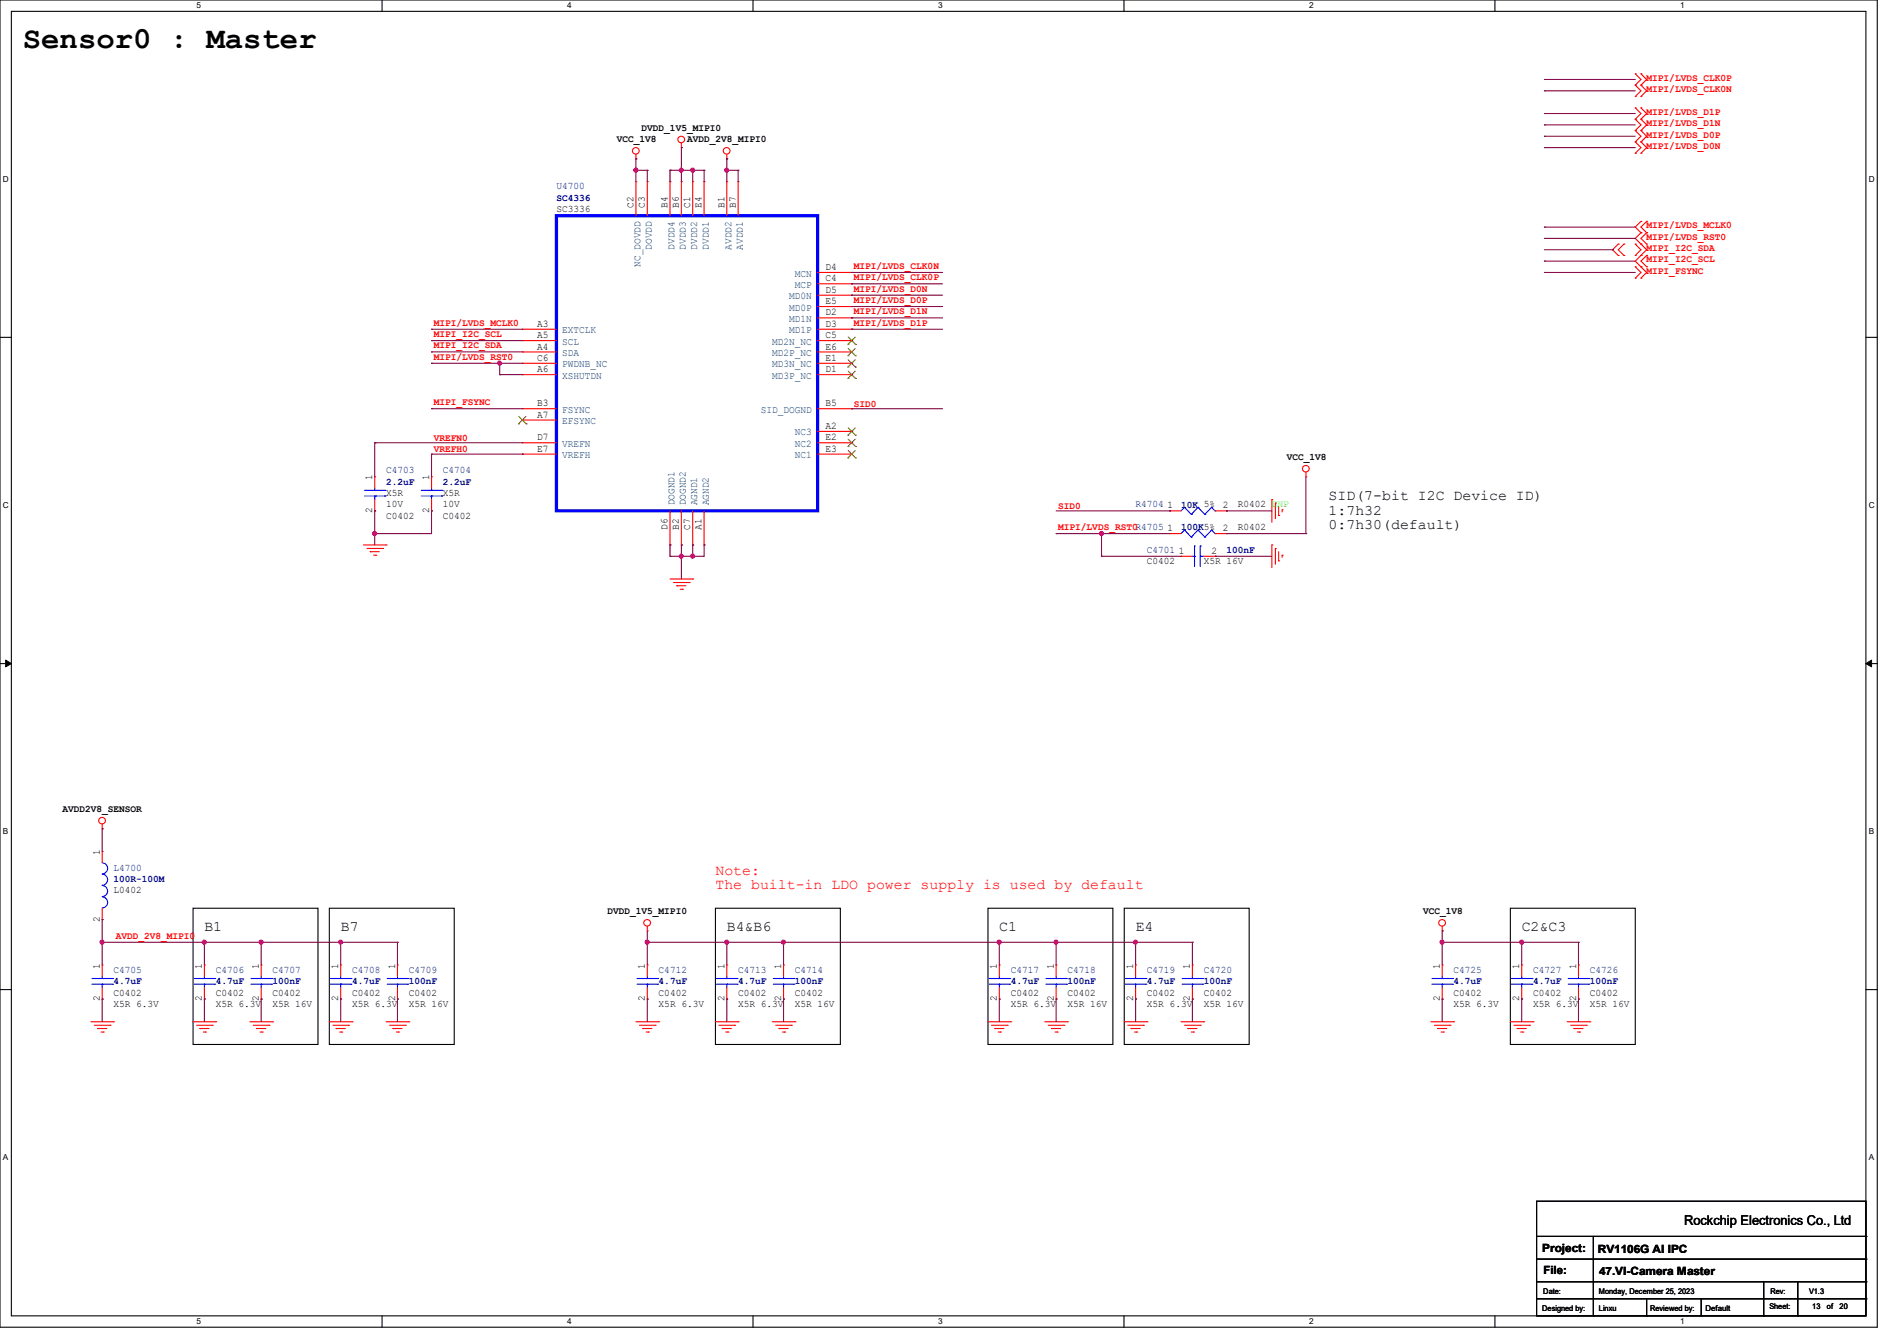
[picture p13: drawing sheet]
<svg xmlns="http://www.w3.org/2000/svg" width="297mm" height="210mm" viewBox="0 0 297 210" stroke-linecap="round" stroke-linejoin="round" font-family="sans-serif">
<defs><g id="words">
<text font-size="4.8" x="3.6" y="7.6">Sensor0 : Master</text>
<g font-size="2.3">
<text x="208" y="78.3">SID(7-bit I2C Device ID)</text>
<text x="208" y="80.6">1:7h32</text>
<text x="208" y="82.9">0:7h30(default)</text>
<text x="32" y="145.9">B1</text>
<text x="53.4" y="145.9">B7</text>
<text x="113.8" y="145.9">B4&amp;B6</text>
<text x="156.5" y="145.9">C1</text>
<text x="177.8" y="145.9">E4</text>
<text x="238.3" y="145.9">C2&amp;C3</text>
</g>
<g font-size="2.3" fill="#f00">
<text x="112" y="137">Note:</text>
<text x="112" y="139.3">The built-in LDO power supply is used by default</text>
</g>
<text font-size="2.1" x="263.7" y="191.9">Rockchip Electronics Co., Ltd</text>
<g font-size="1.8">
<text x="241.5" y="196">Project:</text>
<text x="250.2" y="196.2">RV1106G AI IPC</text>
<text x="241.6" y="199.6">File:</text>
<text x="250.4" y="199.7">47.VI-Camera Master</text>
</g>
<g font-size="1.6" fill="#f00">
<text x="257.8" y="12.7">MIPI/LVDS_CLK0P</text>
<text x="257.8" y="14.4">MIPI/LVDS_CLK0N</text>
<text x="257.8" y="18">MIPI/LVDS_D1P</text>
<text x="257.8" y="19.8">MIPI/LVDS_D1N</text>
<text x="257.8" y="21.5">MIPI/LVDS_D0P</text>
<text x="257.8" y="23.3">MIPI/LVDS_D0N</text>
<text x="257.8" y="35.8">MIPI/LVDS_MCLK0</text>
<text x="257.8" y="39.3">MIPI_I2C_SDA</text>
<text x="257.8" y="41.1">MIPI_I2C_SCL</text>
<text x="257.8" y="37.5">MIPI/LVDS_RST0</text>
<text x="133.7" y="45.7">MIPI/LVDS_D0N</text>
<text x="133.7" y="47.5">MIPI/LVDS_D0P</text>
<text x="133.7" y="42.1">MIPI/LVDS_CLK0N</text>
<text x="133.7" y="43.9">MIPI/LVDS_CLK0P</text>
<text x="257.8" y="42.9">MIPI_FSYNC</text>
<text x="67.9" y="51">MIPI/LVDS_MCLK0</text>
<text x="67.9" y="52.8">MIPI_I2C_SCL</text>
<text x="133.7" y="49.2">MIPI/LVDS_D1N</text>
<text x="133.7" y="51">MIPI/LVDS_D1P</text>
<text x="67.9" y="56.3">MIPI/LVDS_RST0</text>
<text x="67.9" y="54.6">MIPI_I2C_SDA</text>
<text x="67.9" y="63.5">MIPI_FSYNC</text>
<text x="133.7" y="63.7">SID0</text>
<text x="67.9" y="70.8">VREFH0</text>
<text x="67.9" y="69">VREFN0</text>
<text x="165.7" y="83">MIPI/LVDS_RST0R4705</text>
<text x="165.7" y="79.7">SID0</text>
<text x="18.1" y="147">AVDD_2V8_MIPI0</text>
</g>
<g font-size="1.6">
<text x="96.6" y="22.3">VCC_1V8</text>
<text x="100.5" y="20.5">DVDD_1V5_MIPI0</text>
<text x="107.6" y="22.3">AVDD_2V8_MIPI0</text>
<text x="87.1" y="33.2">SC3336</text>
<text x="99.2" y="32.6" transform="rotate(-90 99.2 32.6)">C2</text>
<text x="101" y="32.6" transform="rotate(-90 101 32.6)">C3</text>
<text x="104.5" y="32.6" transform="rotate(-90 104.5 32.6)">B4</text>
<text x="106.3" y="32.6" transform="rotate(-90 106.3 32.6)">B6</text>
<text x="108.1" y="32.6" transform="rotate(-90 108.1 32.6)">C1</text>
<text x="109.9" y="32.6" transform="rotate(-90 109.9 32.6)">E4</text>
<text x="113.4" y="32.6" transform="rotate(-90 113.4 32.6)">B1</text>
<text x="115.2" y="32.6" transform="rotate(-90 115.2 32.6)">B7</text>
<text x="129.2" y="47.6">E5</text>
<text x="129.2" y="45.8">D5</text>
<text x="129.2" y="44.1">C4</text>
<text x="129.2" y="42.3">D4</text>
<text x="84.1" y="51.2">A3</text>
<text x="84.1" y="53">A5</text>
<text x="129.2" y="53">C5</text>
<text x="129.2" y="51.2">D3</text>
<text x="129.2" y="49.4">D2</text>
<text x="84.1" y="54.7">A4</text>
<text x="84.1" y="56.5">C6</text>
<text x="84.1" y="58.3">A6</text>
<text x="129.2" y="58.3">D1</text>
<text x="129.2" y="56.5">E1</text>
<text x="129.2" y="54.7">E6</text>
<text x="84.1" y="65.4">A7</text>
<text x="84.1" y="63.6">B3</text>
<text x="129.2" y="63.6">B5</text>
<text x="84.1" y="69">D7</text>
<text x="84.1" y="70.7">E7</text>
<text x="129.2" y="70.7">E3</text>
<text x="129.2" y="69">E2</text>
<text x="129.2" y="67.2">A2</text>
<text x="58.3" y="75.2" transform="rotate(-90 58.3 75.2)">1</text>
<text x="60.5" y="77.7">X5R</text>
<text x="67.2" y="75.2" transform="rotate(-90 67.2 75.2)">1</text>
<text x="69.3" y="77.7">X5R</text>
<text x="201.5" y="72">VCC_1V8</text>
<text x="58.3" y="80.3" transform="rotate(-90 58.3 80.3)">2</text>
<text x="60.5" y="81.2">C0402</text>
<text x="60.5" y="79.5">10V</text>
<text x="67.2" y="80.3" transform="rotate(-90 67.2 80.3)">2</text>
<text x="69.3" y="81.2">C0402</text>
<text x="69.3" y="79.5">10V</text>
<text x="104.5" y="83" transform="rotate(-90 104.5 83)">D6</text>
<text x="106.3" y="83" transform="rotate(-90 106.3 83)">B2</text>
<text x="108.1" y="83" transform="rotate(-90 108.1 83)">C7</text>
<text x="109.9" y="83" transform="rotate(-90 109.9 83)">A1</text>
<text x="182.8" y="83.2">1</text>
<text x="182.8" y="79.6">1</text>
<text x="191.5" y="83.2">2</text>
<text x="191.5" y="79.6">2</text>
<text x="193.8" y="83">R0402</text>
<text x="193.8" y="79.5">R0402 DNP</text>
<text x="179.6" y="88.3">C0402</text>
<text x="184.6" y="86.7">1</text>
<text x="188.5" y="88.3">X5R 16V</text>
<text x="189.7" y="86.7">2</text>
<text x="9.8" y="127.2">AVDD2V8_SENSOR</text>
<text x="15.6" y="133.9" transform="rotate(-90 15.6 133.9)">1</text>
<text x="17.8" y="139.9">L0402</text>
<text x="95.1" y="143.2">DVDD_1V5_MIPI0</text>
<text x="222.8" y="143.2">VCC_1V8</text>
<text x="15.6" y="144.4" transform="rotate(-90 15.6 144.4)">2</text>
<text x="15.6" y="151.7" transform="rotate(-90 15.6 151.7)">1</text>
<text x="17.8" y="155.9">C0402</text>
<text x="31.6" y="151.7" transform="rotate(-90 31.6 151.7)">1</text>
<text x="33.8" y="155.9">C0402</text>
<text x="40.5" y="151.7" transform="rotate(-90 40.5 151.7)">1</text>
<text x="42.7" y="155.9">C0402</text>
<text x="53" y="151.7" transform="rotate(-90 53 151.7)">1</text>
<text x="55.1" y="155.9">C0402</text>
<text x="61.8" y="151.7" transform="rotate(-90 61.8 151.7)">1</text>
<text x="64" y="155.9">C0402</text>
<text x="101" y="151.7" transform="rotate(-90 101 151.7)">1</text>
<text x="103.1" y="155.9">C0402</text>
<text x="113.4" y="151.7" transform="rotate(-90 113.4 151.7)">1</text>
<text x="115.6" y="155.9">C0402</text>
<text x="122.3" y="151.7" transform="rotate(-90 122.3 151.7)">1</text>
<text x="124.5" y="155.9">C0402</text>
<text x="156.1" y="151.7" transform="rotate(-90 156.1 151.7)">1</text>
<text x="158.2" y="155.9">C0402</text>
<text x="165" y="151.7" transform="rotate(-90 165 151.7)">1</text>
<text x="167.1" y="155.9">C0402</text>
<text x="177.4" y="151.7" transform="rotate(-90 177.4 151.7)">1</text>
<text x="179.6" y="155.9">C0402</text>
<text x="186.3" y="151.7" transform="rotate(-90 186.3 151.7)">1</text>
<text x="188.5" y="155.9">C0402</text>
<text x="225.4" y="151.7" transform="rotate(-90 225.4 151.7)">1</text>
<text x="227.6" y="155.9">C0402</text>
<text x="237.9" y="151.7" transform="rotate(-90 237.9 151.7)">1</text>
<text x="240" y="155.9">C0402</text>
<text x="246.8" y="151.7" transform="rotate(-90 246.8 151.7)">1</text>
<text x="248.9" y="155.9">C0402</text>
<text x="15.6" y="156.8" transform="rotate(-90 15.6 156.8)">2</text>
<text x="17.8" y="157.7">X5R 6.3V</text>
<text x="31.6" y="156.8" transform="rotate(-90 31.6 156.8)">2</text>
<text x="33.8" y="157.7">X5R 6.3V</text>
<text x="40.5" y="156.8" transform="rotate(-90 40.5 156.8)">2</text>
<text x="42.7" y="157.7">X5R 16V</text>
<text x="53" y="156.8" transform="rotate(-90 53 156.8)">2</text>
<text x="55.1" y="157.7">X5R 6.3V</text>
<text x="61.8" y="156.8" transform="rotate(-90 61.8 156.8)">2</text>
<text x="64" y="157.7">X5R 16V</text>
<text x="101" y="156.8" transform="rotate(-90 101 156.8)">2</text>
<text x="103.1" y="157.7">X5R 6.3V</text>
<text x="113.4" y="156.8" transform="rotate(-90 113.4 156.8)">2</text>
<text x="115.6" y="157.7">X5R 6.3V</text>
<text x="122.3" y="156.8" transform="rotate(-90 122.3 156.8)">2</text>
<text x="124.5" y="157.7">X5R 16V</text>
<text x="156.1" y="156.8" transform="rotate(-90 156.1 156.8)">2</text>
<text x="158.2" y="157.7">X5R 6.3V</text>
<text x="165" y="156.8" transform="rotate(-90 165 156.8)">2</text>
<text x="167.1" y="157.7">X5R 16V</text>
<text x="177.4" y="156.8" transform="rotate(-90 177.4 156.8)">2</text>
<text x="179.6" y="157.7">X5R 6.3V</text>
<text x="186.3" y="156.8" transform="rotate(-90 186.3 156.8)">2</text>
<text x="188.5" y="157.7">X5R 16V</text>
<text x="225.4" y="156.8" transform="rotate(-90 225.4 156.8)">2</text>
<text x="227.6" y="157.7">X5R 6.3V</text>
<text x="237.9" y="156.8" transform="rotate(-90 237.9 156.8)">2</text>
<text x="240" y="157.7">X5R 6.3V</text>
<text x="246.8" y="156.8" transform="rotate(-90 246.8 156.8)">2</text>
<text x="248.9" y="157.7">X5R 16V</text>
</g>
<g font-size="1.6" fill="#000080">
<text x="87.1" y="29.7">U4700</text>
<text x="87.1" y="31.5">SC4336</text>
<text x="60.5" y="74.1">C4703</text>
<text x="60.5" y="75.9">2.2uF</text>
<text x="69.3" y="74.1">C4704</text>
<text x="69.3" y="75.9">2.2uF</text>
<text x="177.8" y="79.5">R4704</text>
<text x="184.9" y="83.1">100K5%</text>
<text x="184.9" y="79.5">10K 5%</text>
<text x="179.6" y="86.6">C4701</text>
<text x="192" y="86.6">100nF</text>
<text x="17.8" y="136.4">L4700</text>
<text x="17.8" y="138.2">100R-100M</text>
<text x="17.8" y="152.4">C4705</text>
<text x="17.8" y="154.2">4.7uF</text>
<text x="33.8" y="152.4">C4706</text>
<text x="33.8" y="154.2">4.7uF</text>
<text x="42.7" y="152.4">C4707</text>
<text x="42.7" y="154.2">100nF</text>
<text x="55.1" y="152.4">C4708</text>
<text x="55.1" y="154.2">4.7uF</text>
<text x="64" y="152.4">C4709</text>
<text x="64" y="154.2">100nF</text>
<text x="103.1" y="152.4">C4712</text>
<text x="103.1" y="154.2">4.7uF</text>
<text x="115.6" y="152.4">C4713</text>
<text x="115.6" y="154.2">4.7uF</text>
<text x="124.5" y="152.4">C4714</text>
<text x="124.5" y="154.2">100nF</text>
<text x="158.2" y="152.4">C4717</text>
<text x="158.2" y="154.2">4.7uF</text>
<text x="167.1" y="152.4">C4718</text>
<text x="167.1" y="154.2">100nF</text>
<text x="179.6" y="152.4">C4719</text>
<text x="179.6" y="154.2">4.7uF</text>
<text x="188.5" y="152.4">C4720</text>
<text x="188.5" y="154.2">100nF</text>
<text x="227.6" y="152.4">C4725</text>
<text x="227.6" y="154.2">4.7uF</text>
<text x="240" y="152.4">C4727</text>
<text x="240" y="154.2">4.7uF</text>
<text x="248.9" y="152.4">C4726</text>
<text x="248.9" y="154.2">100nF</text>
</g>
<g font-size="1.6" fill="#004080">
<text x="100.3" y="41.8" transform="rotate(-90 100.3 41.8)">NC_DOVDD</text>
<text x="102.1" y="39.1" transform="rotate(-90 102.1 39.1)">DOVDD</text>
<text x="105.6" y="39.1" transform="rotate(-90 105.6 39.1)">DVDD4</text>
<text x="107.4" y="39.1" transform="rotate(-90 107.4 39.1)">DVDD3</text>
<text x="109.2" y="39.1" transform="rotate(-90 109.2 39.1)">DVDD2</text>
<text x="111" y="39.1" transform="rotate(-90 111 39.1)">DVDD1</text>
<text x="114.5" y="39.1" transform="rotate(-90 114.5 39.1)">AVDD2</text>
<text x="116.3" y="39.1" transform="rotate(-90 116.3 39.1)">AVDD1</text>
<text x="123.6" y="46.9">MD0N</text>
<text x="124.5" y="45.1">MCP</text>
<text x="124.5" y="43.3">MCN</text>
<text x="88" y="52.2">EXTCLK</text>
<text x="88" y="54">SCL</text>
<text x="120.9" y="54">MD2N_NC</text>
<text x="123.6" y="52.2">MD1P</text>
<text x="123.6" y="50.4">MD1N</text>
<text x="123.6" y="48.6">MD0P</text>
<text x="88" y="55.8">SDA</text>
<text x="88" y="57.5">PWDNB_NC</text>
<text x="88" y="59.3">XSHUTDN</text>
<text x="120.9" y="59.3">MD3P_NC</text>
<text x="120.9" y="57.5">MD3N_NC</text>
<text x="120.9" y="55.8">MD2P_NC</text>
<text x="88" y="64.6">FSYNC</text>
<text x="119.1" y="64.6">SID_DOGND</text>
<text x="88" y="66.4">EFSYNC</text>
<text x="88" y="70">VREFN</text>
<text x="88" y="71.8">VREFH</text>
<text x="124.5" y="71.8">NC1</text>
<text x="124.5" y="70">NC2</text>
<text x="124.5" y="68.2">NC3</text>
<text x="105.6" y="79.1" transform="rotate(-90 105.6 79.1)">DOGND1</text>
<text x="107.4" y="79.1" transform="rotate(-90 107.4 79.1)">DOGND2</text>
<text x="109.2" y="79.1" transform="rotate(-90 109.2 79.1)">AGND1</text>
<text x="111" y="79.1" transform="rotate(-90 111 79.1)">AGND2</text>
</g>
<g font-size="1.3">
<text x="30.8" y="1.3">5</text>
<text x="88.8" y="1.3">4</text>
<text x="146.9" y="1.3">3</text>
<text x="205" y="1.3">2</text>
<text x="263.1" y="1.3">1</text>
<text x=".5" y="28.4">D</text>
<text x="292.6" y="28.4">D</text>
<text x=".5" y="79.5">C</text>
<text x="292.6" y="79.5">C</text>
<text x=".5" y="130.6">B</text>
<text x="292.6" y="130.6">B</text>
<text x=".5" y="181.7">A</text>
<text x="292.6" y="181.7">A</text>
<text x="30.8" y="207.4">5</text>
<text x="88.8" y="207.4">4</text>
<text x="146.9" y="207.4">3</text>
<text x="205" y="207.4">2</text>
<text x="263.1" y="207.4">1</text>
</g>
<g font-size="1.2">
<text x="241.6" y="202.6">Date:</text>
<text x="250.4" y="202.6">Monday, December 25, 2023</text>
<text x="277.2" y="202.6">Rev:</text>
<text x="283.2" y="202.6">V1.3</text>
<text x="241.5" y="205.3">Designed by:</text>
<text x="250.4" y="205.3">Linxu</text>
<text x="258.4" y="205.3">Reviewed by:</text>
<text x="267" y="205.3">Default</text>
<text x="277" y="205.1">Sheet:</text>
<text x="283.8" y="205.1">13</text>
<text x="286" y="205.1">of</text>
<text x="288" y="205.1">20</text>
</g>
</g></defs>
<path d="M0 0h293.9v207.9h-293.9zM1.8 1.8h290.3v204.3h-290.3z" fill="none" stroke="#000" stroke-width=".17"/>
<g fill="#fff">
<path d="M30.8 .2h.7v1.4h-.7z"/>
<path d="M30.8 206.2h.7v1.4h-.7z"/>
</g>
<path d="M59.8 0v1.8M59.8 206.1v1.8" fill="none" stroke="#000" stroke-width=".17"/>
<g fill="#fff">
<path d="M88.8 .2h.7v1.4h-.7z"/>
<path d="M88.8 206.2h.7v1.4h-.7z"/>
</g>
<path d="M117.9 0v1.8M117.9 206.1v1.8" fill="none" stroke="#000" stroke-width=".17"/>
<g fill="#fff">
<path d="M146.9 .2h.7v1.4h-.7z"/>
<path d="M146.9 206.2h.7v1.4h-.7z"/>
</g>
<path d="M176 0v1.8M176 206.1v1.8" fill="none" stroke="#000" stroke-width=".17"/>
<g fill="#fff">
<path d="M205 .2h.7v1.4h-.7z"/>
<path d="M205 206.2h.7v1.4h-.7z"/>
</g>
<path d="M234.1 0v1.8M234.1 206.1v1.8" fill="none" stroke="#000" stroke-width=".17"/>
<g fill="#fff">
<path d="M263.1 .2h.6v1.4h-.6z"/>
<path d="M263.1 206.2h.6v1.4h-.6z"/>
<path d="M.5 27.3h.9v1.4h-.9z"/>
<path d="M292.6 27.3h.9v1.4h-.9z"/>
<path d="M.5 78.4h.9v1.4h-.9z"/>
<path d="M292.6 78.4h.9v1.4h-.9z"/>
</g>
<path d="M0 52.8h1.8M292.1 52.8h1.8" fill="none" stroke="#000" stroke-width=".17"/>
<g fill="#fff">
<path d="M.5 129.5h.8v1.4h-.8z"/>
<path d="M292.6 129.5h.8v1.4h-.8z"/>
</g>
<path d="M0 103.9h1.8M292.1 103.9h1.8" fill="none" stroke="#000" stroke-width=".17"/>
<path d="M.9 103.4l.9 .5-.9 .5zM292.1 103.9l.9-.5v1z" fill="#000" stroke="#000" stroke-width=".16"/>
<g fill="#fff">
<path d="M.5 180.5h.8v1.4h-.8z"/>
<path d="M292.6 180.5h.8v1.4h-.8z"/>
</g>
<g fill="none" stroke="#000" stroke-width=".17">
<path d="M0 155h1.8M30.2 142.2h19.6v21.4h-19.6zM51.6 142.2h19.5v21.4h-19.5zM112 142.2h19.6v21.4h-19.6zM154.7 142.2h19.5v21.4h-19.5zM176 142.2h19.6v21.4h-19.6zM236.5 142.2h19.5v21.4h-19.5zM292.1 155h1.8M240.6 188.1h51.5v18h-51.5zM240.6 193.6h51.5M240.6 197.2h51.5M249.5 193.6v12.5"/>
<path d="M292.1 193.6h.1M292.1 197.2h.1M240.6 200.7h51.5M240.6 203.4h51.5M249.5 206.1h.1M257.8 206.1h.1M257.8 203.4v2.7M266.4 206.1h.1M266.4 203.4v2.7M276.1 206.1h.1M276.1 200.7v5.4M281.5 206.1h.1"/>
<path d="M281.5 200.7v5.4M292.1 200.7h.1M292.1 203.4h.1"/>
</g>
<g fill="none" stroke="#f00" stroke-width=".17">
<path d="M256 13.3h.1M256 11.6h.1M256 15.1h.1M256 18.7h.1M256 16.9h.1M256 11.6l.9 .8-.9 .9M256 13.3l.9 .9-.9 .9M256 16.9l.9 .9-.9 .9M256 18.7l.9 .9-.9 .8M256.9 13.3h.1M256.9 11.6h.1M256.9 15.1h.1"/>
<path d="M256.9 18.7h.1M256.9 16.9h.1M256.9 11.6l.9 .8-.9 .9M256.9 13.3l.9 .9-.9 .9M256.9 16.9l.9 .9-.9 .9M256.9 18.7l.9 .9-.9 .8M99.6 24.9h.1M99.6 28.4h.1M99.6 24.2v.7M99.6 28.4v5.4M101.3 28.4h.1M101.3 28.4v5.4"/>
<path d="M104.9 28.4h.1M104.9 28.4v5.4M106.7 23.1h.1M106.7 28.4h.1M106.7 22.4v.7M106.7 28.4v5.4M108.5 28.4h.1M108.5 28.4v5.4M110.2 28.4h.1M110.2 28.4v5.4M113.8 24.9h.1M113.8 28.4h.1"/>
<path d="M113.8 24.2v.7M113.8 28.4v5.4M115.6 28.4h.1M115.6 28.4v5.4M253.4 38.2h.1M253.4 38.2l-.9 .9 .9 .9M254.3 38.2h.1M254.3 38.2l-.9 .9 .9 .9M256 38.2h.1M256 20.4h.1M256 22.2h.1M256 24h.1"/>
<path d="M256 38.2l.9 .9-.9 .9M256 20.4l.9 .9-.9 .9M256 22.2l.9 .9-.9 .9M256.9 38.2h.1M256.9 36.4h.1M256.9 34.7h.1M256.9 20.4h.1M256.9 22.2h.1M256.9 24h.1M256.9 34.7l-.9 .9 .9 .8M256.9 36.4l-.9 .9 1.8 1.8-1.8 1.8 1.8 1.8-.9 .9M256.9 20.4l.9 .9-.9 .9"/>
<path d="M256.9 22.2l.9 .9-.9 .9M257.8 38.2h.1M257.8 36.4h.1M257.8 34.7h.1M257.8 34.7l-.9 .9 .9 .8M257.8 36.4l-.9 .9 .9 .9M81.8 51.6h.1M81.8 53.3h.1M81.8 55.1h.1M81.8 56.9h.1M81.8 58.7h.1M81.8 51.6h5.3"/>
<path d="M81.8 53.3h5.3M81.8 55.1h5.3M81.8 56.9h5.3M81.8 58.7h5.3M128 51.6h5.3M128 53.3h5.3M128 55.1h5.3M128 56.9h5.3M128 58.7h5.3M128 49.8h5.3M128 48h5.3M128 46.2h5.3"/>
<path d="M128 44.4h5.3M128 42.7h5.3M133.3 58.7h.1M133.3 56.9h.1M133.3 55.1h.1M133.3 53.3h.1M133.3 51.6h.1M133.3 49.8h.1M133.3 48h.1M133.3 46.2h.1M133.3 44.4h.1M133.3 42.7h.1"/>
<path d="M253.4 40h.1M254.3 40h.1M256 40h.1M256 43.6h.1M256 41.8h.1M256 41.8l.9 .9-.9 .9M256.9 40h.1M256.9 41.8h.1M256.9 43.6h.1M257.8 41.8h.1M257.8 40h.1M257.8 40l-.9 .9 .9 .9"/>
<path d="M58.7 74.7h.1M58.7 74.7v1.8M58.7 78.2v1.8M67.6 74.7h.1M67.6 74.7v1.8M67.6 78.2v1.8M81.8 65.8h.1M81.8 69.3h.1M81.8 71.1h.1M81.8 64h.1M81.8 64h5.3M81.8 65.8h5.3"/>
<path d="M81.8 69.3h5.3M81.8 71.1h5.3M128 64h5.3M128 69.3h5.3M128 71.1h5.3M128 67.6h5.3M133.3 64h.1M133.3 71.1h.1M133.3 69.3h.1M133.3 67.6h.1M199.1 78.2h.1M199.1 78.2v3.6"/>
<path d="M199.7 78.8h.1M199.7 78.8v2.4M200.2 79.3v1.4M200.7 79.8h.1M200.7 79.8v.4M204.5 74.7h.1M204.5 74v.7M56.9 85.3h3.6M57.4 85.9h2.5M58 86.4h.1M58 86.4h1.4M58.5 87h.3"/>
<path d="M58.7 80h.1M58.8 87h.1M59.9 85.9h.1M60.5 85.3h.1M67.6 80h.1M104.9 85.3h.1M104.9 90.7h3.6M104.9 80v5.3M105.5 91.2h2.4M106 91.7h.1M106 91.7h1.4M106.5 92.3h.3"/>
<path d="M106.7 85.3h.1M106.7 80v5.3M106.8 92.3h.1M107.9 91.2h.1M108.5 90.7h.1M108.5 85.3h.1M108.5 80v5.3M110.2 85.3h.1M110.2 80v5.3M183.1 83.6h.1M183.1 80h.1M183.1 83.6h1.8"/>
<path d="M183.1 80h1.8M184.9 87.1h.1M184.9 87.1h1.8M188.5 87.1h1.7M190.2 87.1h.1M190.2 83.6h1.8M190.2 80h1.8M192 83.6h.1M192 80h.1M199.1 85.3h.1M199.1 85.3v3.6M199.7 85.9h.1"/>
<path d="M199.7 85.9v2.4M200.2 87.8h.1M200.2 80.7h.1M200.2 86.4v1.4M200.7 87h.1M200.7 87v.3M16 129.8h.1M16 133.3h.1M16 129.1v.7M16 133.3v1.8M16 144h.1M16 151.1h.1"/>
<path d="M16 156.5h.1M16 142.2v1.8M16 151.1v1.8M16 154.7v1.8M32 151.1h.1M32 156.5h.1M32 151.1v1.8M32 154.7v1.8M40.9 151.1h.1M40.9 156.5h.1M40.9 151.1v1.8M40.9 154.7v1.8"/>
<path d="M53.3 151.1h.1M53.3 156.5h.1M53.3 151.1v1.8M53.3 154.7v1.8M62.2 151.1h.1M62.2 156.5h.1M62.2 151.1v1.8M62.2 154.7v1.8M101.3 145.8h.1M101.3 151.1h.1M101.3 156.5h.1M101.3 145.1v.7"/>
<path d="M101.3 151.1v1.8M101.3 154.7v1.8M113.8 151.1h.1M113.8 156.5h.1M113.8 151.1v1.8M113.8 154.7v1.8M122.7 151.1h.1M122.7 156.5h.1M122.7 151.1v1.8M122.7 154.7v1.8M156.5 151.1h.1M156.5 156.5h.1"/>
<path d="M156.5 151.1v1.8M156.5 154.7v1.8M165.4 151.1h.1M165.4 156.5h.1M165.4 151.1v1.8M165.4 154.7v1.8M177.8 151.1h.1M177.8 156.5h.1M177.8 151.1v1.8M177.8 154.7v1.8M186.7 151.1h.1M186.7 156.5h.1"/>
<path d="M186.7 151.1v1.8M186.7 154.7v1.8M225.8 145.8h.1M225.8 151.1h.1M225.8 156.5h.1M225.8 145.1v.7M225.8 151.1v1.8M225.8 154.7v1.8M238.3 151.1h.1M238.3 156.5h.1M238.3 151.1v1.8M238.3 154.7v1.8"/>
<path d="M247.1 151.1h.1M247.1 156.5h.1M247.1 151.1v1.8M247.1 154.7v1.8M14.2 160h3.6M14.8 160.6h2.4M15.3 161.1h.1M15.3 161.1h1.4M15.8 161.6h.4M16.2 161.6h.1M17.2 160.6h.1M17.8 160h.1"/>
<path d="M30.2 160h3.6M30.8 160.6h2.4M31.3 161.1h.1M31.3 161.1h1.4M31.8 161.6h.4M32.2 161.6h.1M33.2 160.6h.1M33.8 160h.1M39.1 160h3.6M39.7 160.6h2.4M40.2 161.1h.1M40.2 161.1h1.4"/>
<path d="M40.7 161.6h.4M41.1 161.6h.1M42.1 160.6h.1M42.7 160h.1M51.6 160h3.5M52.1 160.6h2.5M52.6 161.1h.1M52.6 161.1h1.5M53.2 161.6h.3M53.5 161.6h.1M54.6 160.6h.1M55.1 160h.1"/>
<path d="M60.5 160h3.5M61 160.6h2.5M61.5 161.1h.1M61.5 161.1h1.4M62.1 161.6h.3M62.4 161.6h.1M63.5 160.6h.1M64 160h.1M99.6 160h3.5M100.1 160.6h2.5M100.6 161.1h.1M100.6 161.1h1.5"/>
<path d="M101.2 161.6h.3M101.5 161.6h.1M102.6 160.6h.1M103.1 160h.1M112 160h3.6M112.6 160.6h2.4M113.1 161.1h.1M113.1 161.1h1.4M113.6 161.6h.4M114 161.6h.1M115 160.6h.1M115.6 160h.1"/>
<path d="M120.9 160h3.6M121.5 160.6h2.4M122 161.1h.1M122 161.1h1.4M122.5 161.6h.4M122.9 161.6h.1M123.9 160.6h.1M124.5 160h.1M154.7 160h3.5M155.2 160.6h2.5M155.7 161.1h.1M155.7 161.1h1.5"/>
<path d="M156.3 161.6h.3M156.6 161.6h.1M157.7 160.6h.1M158.2 160h.1M163.6 160h3.5M164.1 160.6h2.5M164.6 161.1h.1M164.6 161.1h1.5M165.2 161.6h.3M165.5 161.6h.1M166.6 160.6h.1M167.1 160h.1"/>
<path d="M176 160h3.6M176.6 160.6h2.4M177.1 161.1h.1M177.1 161.1h1.4M177.6 161.6h.4M178 161.6h.1M179 160.6h.1M179.6 160h.1M184.9 160h3.6M185.5 160.6h2.4M186 161.1h.1M186 161.1h1.4"/>
<path d="M186.5 161.6h.4M186.9 161.6h.1M187.9 160.6h.1M188.5 160h.1M224 160h3.6M224.6 160.6h2.4M225.1 161.1h.1M225.1 161.1h1.4M225.6 161.6h.4M226 161.6h.1M227 160.6h.1M227.6 160h.1"/>
<path d="M236.5 160h3.5M237 160.6h2.5M237.5 161.1h.1M237.5 161.1h1.5M238.1 161.6h.3M238.4 161.6h.1M239.5 160.6h.1M240 160h.1M245.4 160h3.5M245.9 160.6h2.5M246.4 161.1h.1M246.4 161.1h1.5"/>
<path d="M247 161.6h.3M247.3 161.6h.1M248.4 160.6h.1M248.9 160h.1"/>
<circle cx="99.6" cy="23.6" r=".52"/>
<circle cx="106.7" cy="21.8" r=".52"/>
<circle cx="113.8" cy="23.6" r=".52"/>
<circle cx="204.5" cy="73.4" r=".52"/>
<circle cx="16" cy="128.5" r=".52"/>
<circle cx="101.3" cy="144.5" r=".52"/>
<circle cx="225.8" cy="144.5" r=".52"/>
</g>
<g fill="none" stroke="#00f" stroke-width=".17">
<path d="M57.1 77.7h3.2M57.1 76.8h3.2M58.7 76.8h.1M58.7 77.7h.1M58.7 76.5v.3M58.7 77.7v.5M60.3 77.7h.1M60.3 76.8h.1M66 77.7h3.2M66 76.8h3.2M67.6 76.8h.1M67.6 77.7h.1"/>
<path d="M67.6 76.5v.3M67.6 77.7v.5M69.2 77.7h.1M69.2 76.8h.1M185.5 79.5h.1M185.5 79.5l-.6 .5M185.5 79.5l1 1.1M187.6 79.5h.1M187.6 79.5l-1.1 1.1M187.6 79.5l1 1.1M189.7 79.5h.1M189.7 79.5l-1.1 1.1"/>
<path d="M189.7 79.5l.5 .5M185.5 83h.1M185.5 83l-.6 .6M185.5 83l1 1.1M186.5 84.1h.1M186.5 80.6h.1M186.7 87.1h.3M187 87.1h.1M187 85.5h.1M187 85.5v3.2M187.6 83h.1M187.6 83l-1.1 1.1"/>
<path d="M187.6 83l1 1.1M187.9 85.5h.1M187.9 87.1h.1M187.9 87.1h.6M187.9 85.5v3.2M188.6 84.1h.1M188.6 80.6h.1M189.7 83h.1M189.7 83l-1.1 1.1M189.7 83l.5 .6M190.2 83.6h.1M190.2 80h.1"/>
<path d="M16 135.1a.87 .87 0 0 1 .8 .9 .87 .87 0 0 1-.8 .9M16 136.9a.87 .87 0 0 1 .8 .9 .87 .87 0 0 1-.8 .8M16 138.7a.87 .87 0 0 1 .8 .9 .87 .87 0 0 1-.8 .8M14.4 154.1h3.2M14.4 153.2h3.2M16 140.5a.87 .87 0 0 1 .8 .8 .87 .87 0 0 1-.8 .9M16 153.2h.1M16 154.1h.1M16 152.9v.3M16 154.1v.6M17.6 154.1h.1M17.6 153.2h.1"/>
<path d="M30.4 154.1h3.2M30.4 153.2h3.2M32 153.2h.1M32 154.1h.1M32 152.9v.3M32 154.1v.6M33.6 154.1h.1M33.6 153.2h.1M39.3 154.1h3.2M39.3 153.2h3.2M40.9 153.2h.1M40.9 154.1h.1"/>
<path d="M40.9 152.9v.3M40.9 154.1v.6M42.5 154.1h.1M42.5 153.2h.1M51.7 154.1h3.2M51.7 153.2h3.2M53.3 153.2h.1M53.3 154.1h.1M53.3 152.9v.3M53.3 154.1v.6M54.9 154.1h.1M54.9 153.2h.1"/>
<path d="M60.6 154.1h3.2M60.6 153.2h3.2M62.2 153.2h.1M62.2 154.1h.1M62.2 152.9v.3M62.2 154.1v.6M63.8 154.1h.1M63.8 153.2h.1M99.7 154.1h3.3M99.7 153.2h3.3M101.3 153.2h.1M101.3 154.1h.1"/>
<path d="M101.3 152.9v.3M101.3 154.1v.6M103 154.1h.1M103 153.2h.1M112.2 154.1h3.2M112.2 153.2h3.2M113.8 153.2h.1M113.8 154.1h.1M113.8 152.9v.3M113.8 154.1v.6M115.4 154.1h.1M115.4 153.2h.1"/>
<path d="M121.1 154.1h3.2M121.1 153.2h3.2M122.7 153.2h.1M122.7 154.1h.1M122.7 152.9v.3M122.7 154.1v.6M124.3 154.1h.1M124.3 153.2h.1M154.9 154.1h3.2M154.9 153.2h3.2M156.5 153.2h.1M156.5 154.1h.1"/>
<path d="M156.5 152.9v.3M156.5 154.1v.6M158.1 154.1h.1M158.1 153.2h.1M163.7 154.1h3.3M163.7 153.2h3.3M165.4 153.2h.1M165.4 154.1h.1M165.4 152.9v.3M165.4 154.1v.6M167 154.1h.1M167 153.2h.1"/>
<path d="M176.2 154.1h3.2M176.2 153.2h3.2M177.8 153.2h.1M177.8 154.1h.1M177.8 152.9v.3M177.8 154.1v.6M179.4 154.1h.1M179.4 153.2h.1M185.1 154.1h3.2M185.1 153.2h3.2M186.7 153.2h.1M186.7 154.1h.1"/>
<path d="M186.7 152.9v.3M186.7 154.1v.6M188.3 154.1h.1M188.3 153.2h.1M224.2 154.1h3.2M224.2 153.2h3.2M225.8 153.2h.1M225.8 154.1h.1M225.8 152.9v.3M225.8 154.1v.6M227.4 154.1h.1M227.4 153.2h.1"/>
<path d="M236.6 154.1h3.3M236.6 153.2h3.3M238.3 153.2h.1M238.3 154.1h.1M238.3 152.9v.3M238.3 154.1v.6M239.9 154.1h.1M239.9 153.2h.1M245.5 154.1h3.3M245.5 153.2h3.3M247.1 153.2h.1M247.1 154.1h.1"/>
<path d="M247.1 152.9v.3M247.1 154.1v.6M248.8 154.1h.1M248.8 153.2h.1"/>
</g>
<path d="M87.1 33.8h40.9v46.2h-40.9z" fill="none" stroke="#00f" stroke-width=".51"/>
<g fill="none" stroke="#804000" stroke-width=".16">
<path d="M132.8 59.3h.1M132.8 57.5h.1M132.8 55.7h.1M132.8 53.9h.1M132.8 58.1l1.1 1.2M132.8 56.3l1.1 1.2M132.8 54.6l1.1 1.1M132.8 52.8l1.1 1.1M133.9 58.1l-1.1 1.2M133.9 56.3l-1.1 1.2M133.9 54.6l-1.1 1.1M133.9 52.8l-1.1 1.1"/>
<path d="M133.9 59.3h.1M133.9 57.5h.1M133.9 55.7h.1M133.9 53.9h.1M81.2 66.4h.1M81.2 65.2l1.2 1.2M82.3 65.2l-1.1 1.2M82.4 66.4h.1M132.8 71.7h.1M132.8 69.9h.1M132.8 68.2h.1M132.8 70.6l1.1 1.1"/>
<path d="M132.8 68.8l1.1 1.1M132.8 67l1.1 1.2M133.9 70.6l-1.1 1.1M133.9 68.8l-1.1 1.1M133.9 67l-1.1 1.2M133.9 71.7h.1M133.9 69.9h.1M133.9 68.2h.1"/>
</g>
<g fill="none" stroke="#800040" stroke-width=".17">
<path d="M241.8 12.4h.1M241.8 14.2h.1M241.8 17.8h.1M241.8 19.6h.1M241.8 12.4h14.2M241.8 14.2h14.2M241.8 17.8h14.2M241.8 19.6h14.2M99.6 24.9h.1M99.6 26.7h.1M99.6 26.7h1.7M99.6 24.9v3.5"/>
<path d="M101.3 26.7h.1M101.3 26.7v1.7M104.9 26.7h.1M104.9 26.7v1.7M104.9 26.7h5.3M106.7 23.1h.1M106.7 26.7h.1M106.7 23.1v5.3M108.5 26.7h.1M108.5 26.7v1.7M110.2 26.7h.1M110.2 26.7v1.7"/>
<path d="M113.8 24.9h.1M113.8 26.7h.1M113.8 24.9v3.5M113.8 26.7h1.8M115.6 26.7h.1M115.6 26.7v1.7M241.8 21.3h.1M241.8 23.1h.1M241.8 35.6h.1M241.8 37.3h.1M241.8 21.3h14.2M241.8 23.1h14.2"/>
<path d="M241.8 35.6h14.2M241.8 37.3h14.2M241.8 39.1h10.7M252.5 39.1h.1M67.6 56.9h.1M67.6 55.1h.1M67.6 51.6h.1M67.6 53.3h.1M67.6 56.9h14.2M67.6 55.1h14.2M67.6 51.6h14.2M67.6 53.3h14.2"/>
<path d="M78.2 56.9h.1M78.2 58.7h.1M78.2 56.9v1.8M78.2 58.7h3.6M133.3 46.2h.1M133.3 48h.1M133.3 49.8h.1M133.3 51.6h.1M133.3 42.7h.1M133.3 44.4h.1M133.3 51.6h14.3M133.3 46.2h14.3"/>
<path d="M133.3 48h14.3M133.3 49.8h14.3M133.3 42.7h14.3M133.3 44.4h14.3M241.8 40.9h.1M241.8 42.7h.1M241.8 40.9h14.2M241.8 42.7h14.2M58.7 69.3h.1M58.7 69.3v5.4M58.7 69.3h23.1M67.6 71.1h.1"/>
<path d="M67.6 64h.1M67.6 71.1v3.6M67.6 71.1h14.2M67.6 64h14.2M81.8 71.1h.1M133.3 64h.1M133.3 64h14.3M204.5 74.7v8.9M58.7 83.6h.1M58.7 80h.1M58.7 80v5.3M67.6 80h.1"/>
<path d="M67.6 80v3.6h-8.9M104.9 85.3h.1M104.9 87.1h.1M104.9 85.3v1.8M106.7 87.1h.1M106.7 85.3h.1M106.7 85.3v5.4M108.5 85.3h.1M108.5 87.1h.1M108.5 85.3v1.8M110.2 85.3h.1M110.2 85.3v1.8h-5.3"/>
<path d="M165.4 83.6h.1M165.4 83.6h17.7M165.4 80h17.7M172.5 87.1h.1M172.5 83.6h.1M172.5 87.1h12.4M172.5 83.6v3.5M183.1 80h.1M190.2 87.1h.1M190.2 87.1h8.9M192 83.6h.1M192 80h.1"/>
<path d="M192 83.6h12.5M192 80h7.1M204.5 83.6h.1M16 129.8h.1M16 129.8v3.5M16 156.5h.1M16 147.6h.1M16 144h.1M16 144v7.1M16 156.5v3.5M16 147.6h46.2M32 147.6h.1"/>
<path d="M32 156.5h.1M32 147.6v3.5M32 156.5v3.5M40.9 156.5h.1M40.9 147.6h.1M40.9 147.6v3.5M40.9 156.5v3.5M53.3 147.6h.1M53.3 156.5h.1M53.3 147.6v3.5M53.3 156.5v3.5M62.2 156.5h.1"/>
<path d="M62.2 147.6h.1M62.2 147.6v3.5M62.2 156.5v3.5M101.3 147.6h.1M101.3 156.5h.1M101.3 147.6h85.4M101.3 145.8v5.3M101.3 156.5v3.5M113.8 147.6h.1M113.8 156.5h.1M113.8 147.6v3.5M113.8 156.5v3.5"/>
<path d="M122.7 156.5h.1M122.7 147.6h.1M122.7 147.6v3.5M122.7 156.5v3.5M156.5 147.6h.1M156.5 156.5h.1M156.5 147.6v3.5M156.5 156.5v3.5M165.4 156.5h.1M165.4 147.6h.1M165.4 147.6v3.5M165.4 156.5v3.5"/>
<path d="M177.8 156.5h.1M177.8 147.6h.1M177.8 147.6v3.5M177.8 156.5v3.5M186.7 156.5h.1M186.7 147.6h.1M186.7 147.6v3.5M186.7 156.5v3.5M225.8 145.8h.1M225.8 156.5h.1M225.8 147.6h.1M225.8 147.6h21.3"/>
<path d="M225.8 145.8v5.3M225.8 156.5v3.5M238.3 147.6h.1M238.3 156.5h.1M238.3 147.6v3.5M238.3 156.5v3.5M247.1 156.5h.1M247.1 147.6h.1M247.1 147.6v3.5M247.1 156.5v3.5"/>
</g>
<g fill="#f0f" stroke="#f0f" stroke-width=".17">
<circle cx="40.9" cy="147.6" r=".32"/>
<circle cx="32" cy="147.6" r=".32"/>
<circle cx="113.8" cy="147.6" r=".32"/>
<circle cx="101.3" cy="147.6" r=".32"/>
<circle cx="53.3" cy="147.6" r=".32"/>
<circle cx="122.7" cy="147.6" r=".32"/>
<circle cx="156.4" cy="147.6" r=".32"/>
<circle cx="16" cy="147.6" r=".32"/>
<circle cx="172.4" cy="83.5" r=".32"/>
<circle cx="177.8" cy="147.6" r=".32"/>
<circle cx="165.3" cy="147.6" r=".32"/>
<circle cx="225.8" cy="147.6" r=".32"/>
<circle cx="108.4" cy="87.1" r=".32"/>
<circle cx="106.7" cy="87.1" r=".32"/>
<circle cx="78.2" cy="56.9" r=".32"/>
<circle cx="58.7" cy="83.5" r=".32"/>
<circle cx="106.7" cy="26.6" r=".32"/>
<circle cx="108.4" cy="26.6" r=".32"/>
<circle cx="99.5" cy="26.6" r=".32"/>
<circle cx="113.8" cy="26.6" r=".32"/>
<circle cx="238.2" cy="147.6" r=".32"/>
</g>
<use href="#words"/>
</svg>
